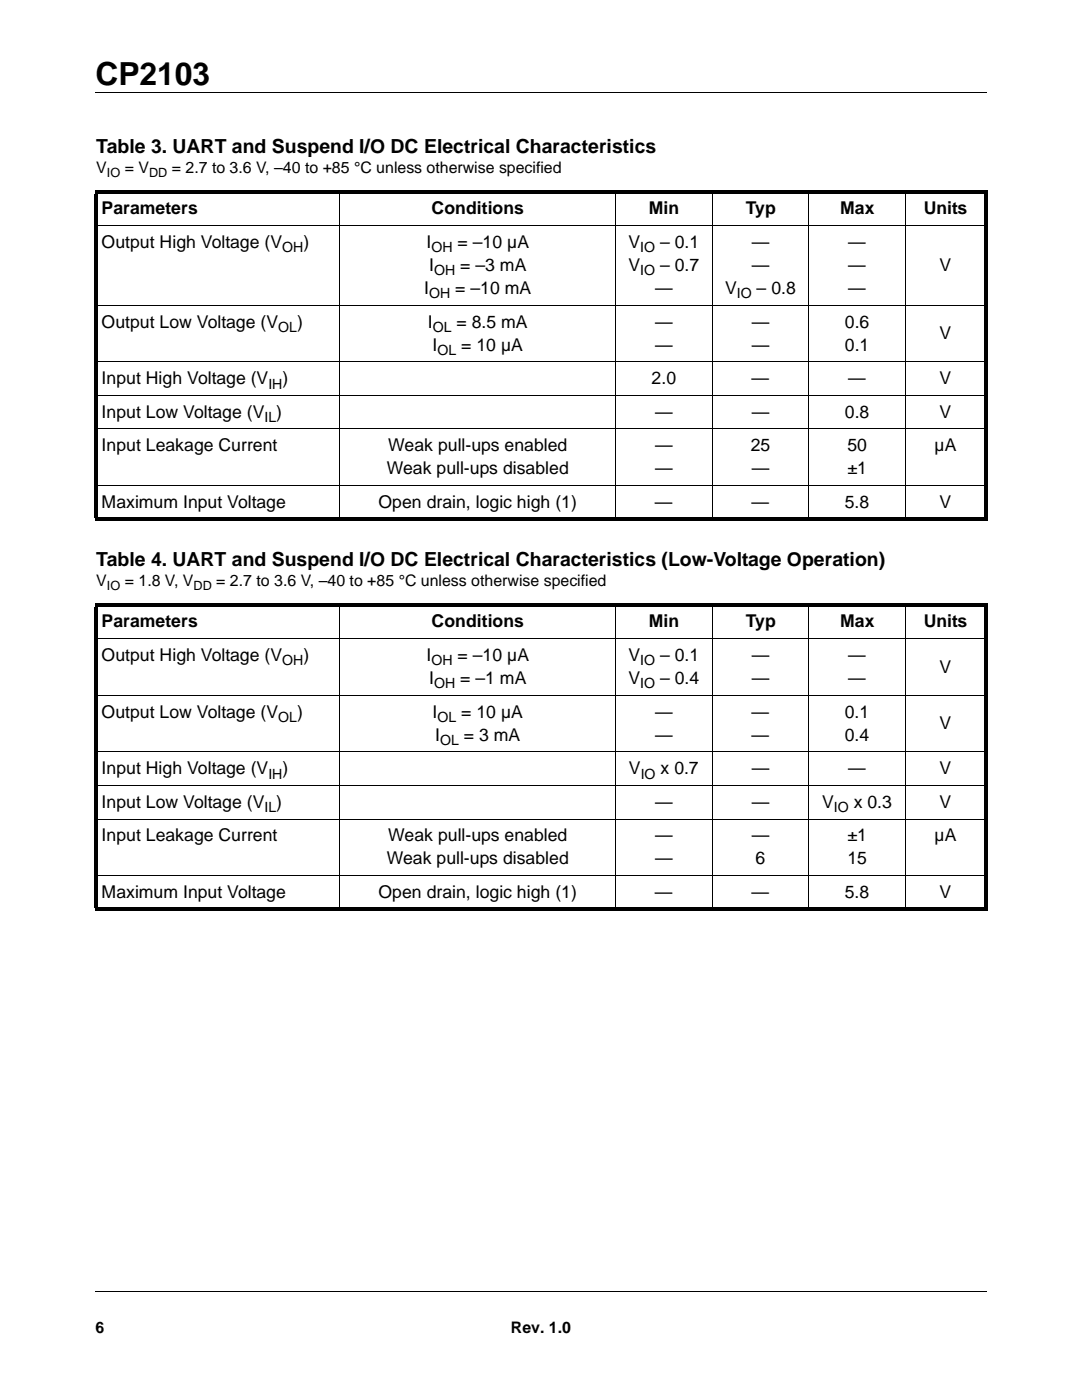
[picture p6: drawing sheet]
<svg xmlns="http://www.w3.org/2000/svg" width="216mm" height="279mm" viewBox="0 0 216 279" stroke-linecap="round" stroke-linejoin="round" font-family="sans-serif">
<defs><g id="words">
<text font-size="6.3" x="19" y="16.9">CP2103</text>
<g font-size="3.9">
<text x="19.2" y="30.5">Table 3. UART and Suspend I/O DC Electrical Characteristics</text>
<text x="19.2" y="112.9">Table 4. UART and Suspend I/O DC Electrical Characteristics (Low-Voltage Operation)</text>
</g>
<g font-size="3.5">
<text x="20.3" y="42.8">Parameters</text>
<text x="86.1" y="42.8">Conditions</text>
<text x="129.5" y="42.8">Min</text>
<text x="148.8" y="42.8">Typ</text>
<text x="167.6" y="42.8">Max</text>
<text x="184.3" y="42.8">Units</text>
<text x="20.3" y="49.5">Output High Voltage (V</text>
<text x="60.5" y="49.5">)</text>
<text x="85.1" y="49.5">I</text>
<text x="91.3" y="49.5">= –10 µA</text>
<text x="125.4" y="49.5">V</text>
<text x="131.7" y="49.5">– 0.1</text>
<text x="150" y="49.5">—</text>
<text x="169.3" y="49.5">—</text>
<text x="84.6" y="58.7">I</text>
<text x="85.6" y="54.1">I</text>
<text x="90.8" y="58.7">= –10 mA</text>
<text x="91.8" y="54.1">= –3 mA</text>
<text x="125.4" y="54.1">V</text>
<text x="130.7" y="58.7">—</text>
<text x="131.7" y="54.1">– 0.7</text>
<text x="144.7" y="58.7">V</text>
<text x="150" y="54.1">—</text>
<text x="151" y="58.7">– 0.8</text>
<text x="169.3" y="54.1">—</text>
<text x="169.3" y="58.7">—</text>
<text x="187.5" y="54.1">V</text>
<text x="20.3" y="65.4">Output Low Voltage (V</text>
<text x="59.3" y="65.4">)</text>
<text x="85.4" y="65.4">I</text>
<text x="91.1" y="65.4">= 8.5 mA</text>
<text x="130.7" y="65.4">—</text>
<text x="150" y="65.4">—</text>
<text x="168.6" y="65.4">0.6</text>
<text x="86.3" y="70">I</text>
<text x="92" y="70">= 10 µA</text>
<text x="130.7" y="70">—</text>
<text x="150" y="70">—</text>
<text x="168.6" y="70">0.1</text>
<text x="187.5" y="67.7">V</text>
<text x="20.3" y="76.7">Input High Voltage (V</text>
<text x="56.4" y="76.7">)</text>
<text x="130" y="76.7">2.0</text>
<text x="150" y="76.7">—</text>
<text x="169.3" y="76.7">—</text>
<text x="187.5" y="76.7">V</text>
<text x="20.3" y="83.4">Input Low Voltage (V )</text>
<text x="130.7" y="83.4">—</text>
<text x="150" y="83.4">—</text>
<text x="168.6" y="83.4">0.8</text>
<text x="187.5" y="83.4">V</text>
<text x="20.3" y="90.1">Input Leakage Current</text>
<text x="77.2" y="94.7">Weak pull-ups disabled</text>
<text x="77.5" y="90.1">Weak pull-ups enabled</text>
<text x="130.7" y="90.1">—</text>
<text x="130.7" y="94.7">—</text>
<text x="149.8" y="90.1">25</text>
<text x="150" y="94.7">—</text>
<text x="169.1" y="90.1">50</text>
<text x="169.1" y="94.7">±1</text>
<text x="186.5" y="90.1">µA</text>
<text x="20.3" y="101.4">Maximum Input Voltage</text>
<text x="75.5" y="101.4">Open drain, logic high (1)</text>
<text x="130.7" y="101.4">—</text>
<text x="150" y="101.4">—</text>
<text x="168.6" y="101.4">5.8</text>
<text x="187.5" y="101.4">V</text>
<text x="20.3" y="125.2">Parameters</text>
<text x="86.1" y="125.2">Conditions</text>
<text x="129.5" y="125.2">Min</text>
<text x="148.8" y="125.2">Typ</text>
<text x="167.6" y="125.2">Max</text>
<text x="184.3" y="125.2">Units</text>
<text x="20.3" y="131.9">Output High Voltage (V</text>
<text x="60.5" y="131.9">)</text>
<text x="85.1" y="131.9">I</text>
<text x="91.3" y="131.9">= –10 µA</text>
<text x="125.4" y="131.9">V</text>
<text x="131.7" y="131.9">– 0.1</text>
<text x="150" y="131.9">—</text>
<text x="169.3" y="131.9">—</text>
<text x="85.6" y="136.5">I</text>
<text x="91.8" y="136.5">= –1 mA</text>
<text x="125.4" y="136.5">V</text>
<text x="131.7" y="136.5">– 0.4</text>
<text x="150" y="136.5">—</text>
<text x="169.3" y="136.5">—</text>
<text x="187.5" y="134.2">V</text>
<text x="20.3" y="143.2">Output Low Voltage (V</text>
<text x="59.3" y="143.2">)</text>
<text x="86.3" y="143.2">I</text>
<text x="92" y="143.2">= 10 µA</text>
<text x="130.7" y="143.2">—</text>
<text x="150" y="143.2">—</text>
<text x="168.6" y="143.2">0.1</text>
<text x="86.8" y="147.8">I</text>
<text x="92.6" y="147.8">= 3 mA</text>
<text x="130.7" y="147.8">—</text>
<text x="150" y="147.8">—</text>
<text x="168.6" y="147.8">0.4</text>
<text x="187.5" y="145.5">V</text>
<text x="20.3" y="154.5">Input High Voltage (V</text>
<text x="56.4" y="154.5">)</text>
<text x="125.5" y="154.5">V</text>
<text x="131.8" y="154.5">x 0.7</text>
<text x="150" y="154.5">—</text>
<text x="169.3" y="154.5">—</text>
<text x="187.5" y="154.5">V</text>
<text x="20.3" y="161.2">Input Low Voltage (V )</text>
<text x="130.7" y="161.2">—</text>
<text x="150" y="161.2">—</text>
<text x="164.1" y="161.2">V</text>
<text x="170.4" y="161.2">x 0.3</text>
<text x="187.5" y="161.2">V</text>
<text x="20.3" y="167.9">Input Leakage Current</text>
<text x="77.5" y="167.9">Weak pull-ups enabled</text>
<text x="130.7" y="167.9">—</text>
<text x="150" y="167.9">—</text>
<text x="169.1" y="167.9">±1</text>
<text x="186.5" y="167.9">µA</text>
<text x="77.2" y="172.5">Weak pull-ups disabled</text>
<text x="130.7" y="172.5">—</text>
<text x="150.8" y="172.5">6</text>
<text x="169.1" y="172.5">15</text>
<text x="20.3" y="179.2">Maximum Input Voltage</text>
<text x="75.5" y="179.2">Open drain, logic high (1)</text>
<text x="130.7" y="179.2">—</text>
<text x="150" y="179.2">—</text>
<text x="168.6" y="179.2">5.8</text>
<text x="187.5" y="179.2">V</text>
</g>
<g font-size="3.2">
<text x="19.2" y="34.6">V</text>
<text x="24.9" y="34.6">= V</text>
<text x="34.3" y="34.6">= 2.7 to 3.6 V, –40 to +85 °C unless otherwise specified</text>
<text x="19.2" y="117">V</text>
<text x="24.9" y="117">= 1.8 V, V</text>
<text x="43.2" y="117">= 2.7 to 3.6 V, –40 to +85 °C unless otherwise specified</text>
<text x="19" y="266">6</text>
<text x="102" y="266">Rev. 1.0</text>
</g>
<g font-size="2.8">
<text x="56.3" y="50.4">OH</text>
<text x="86.1" y="50.4">OH</text>
<text x="127.7" y="50.4">IO</text>
<text x="85.6" y="59.5">OH</text>
<text x="86.6" y="55">OH</text>
<text x="127.7" y="55">IO</text>
<text x="147" y="59.5">IO</text>
<text x="55.5" y="66.3">OL</text>
<text x="86.4" y="66.3">OL</text>
<text x="87.3" y="70.8">OL</text>
<text x="53.6" y="77.5">IH</text>
<text x="52.8" y="84.2">IL</text>
<text x="56.3" y="132.8">OH</text>
<text x="86.1" y="132.8">OH</text>
<text x="86.6" y="137.4">OH</text>
<text x="127.7" y="132.8">IO</text>
<text x="127.7" y="137.4">IO</text>
<text x="55.5" y="144.1">OL</text>
<text x="87.3" y="144.1">OL</text>
<text x="87.8" y="148.7">OL</text>
<text x="53.6" y="155.4">IH</text>
<text x="127.8" y="155.4">IO</text>
<text x="52.8" y="162.1">IL</text>
<text x="166.4" y="162.1">IO</text>
</g>
<g font-size="2.5">
<text x="21.3" y="35.4">IO</text>
<text x="29.7" y="35.4">DD</text>
<text x="21.3" y="117.8">IO</text>
<text x="38.6" y="117.8">DD</text>
</g>
</g></defs>
<path d="M19 18.4h177.8M19.1 257.8h177.8" fill="none" stroke="#000" stroke-width=".2"/>
<path d="M166.5 259.4h30.7v14.7h-30.7z" fill="#fff"/>
<path d="M18.9 38h178.1v.7h-178.1zM18.9 103.3h178.1v.6h-178.1zM18.9 38.7h.7v64.5h-.7zM196.3 38.7h.7v64.5h-.7zM18.9 120.4h178.1v.7h-178.1zM18.9 181.1h178.1v.7h-178.1zM18.9 121.1h.7v60h-.7zM196.3 121.1h.7v60h-.7z" fill="#000"/>
<g fill="none" stroke="#000" stroke-width=".2">
<path d="M67.8 38v65.9M122.9 38v65.9M142.1 38v65.9M161.4 38v65.9M180.7 38v65.9M18.9 45h178.1M18.9 60.9h178.1M18.9 72.2h178.1M18.9 78.9h178.1M18.9 85.6h178.1M18.9 96.9h178.1M18.9 127.5h178.1"/>
<path d="M18.9 138.7h178.1M67.8 120.4v61.4M122.9 120.4v61.4M142.1 120.4v61.4M161.4 120.4v61.4M180.7 120.4v61.4M18.9 150h178.1M18.9 156.7h178.1M18.9 163.4h178.1M18.9 174.7h178.1"/>
</g>
<use href="#words"/>
</svg>
